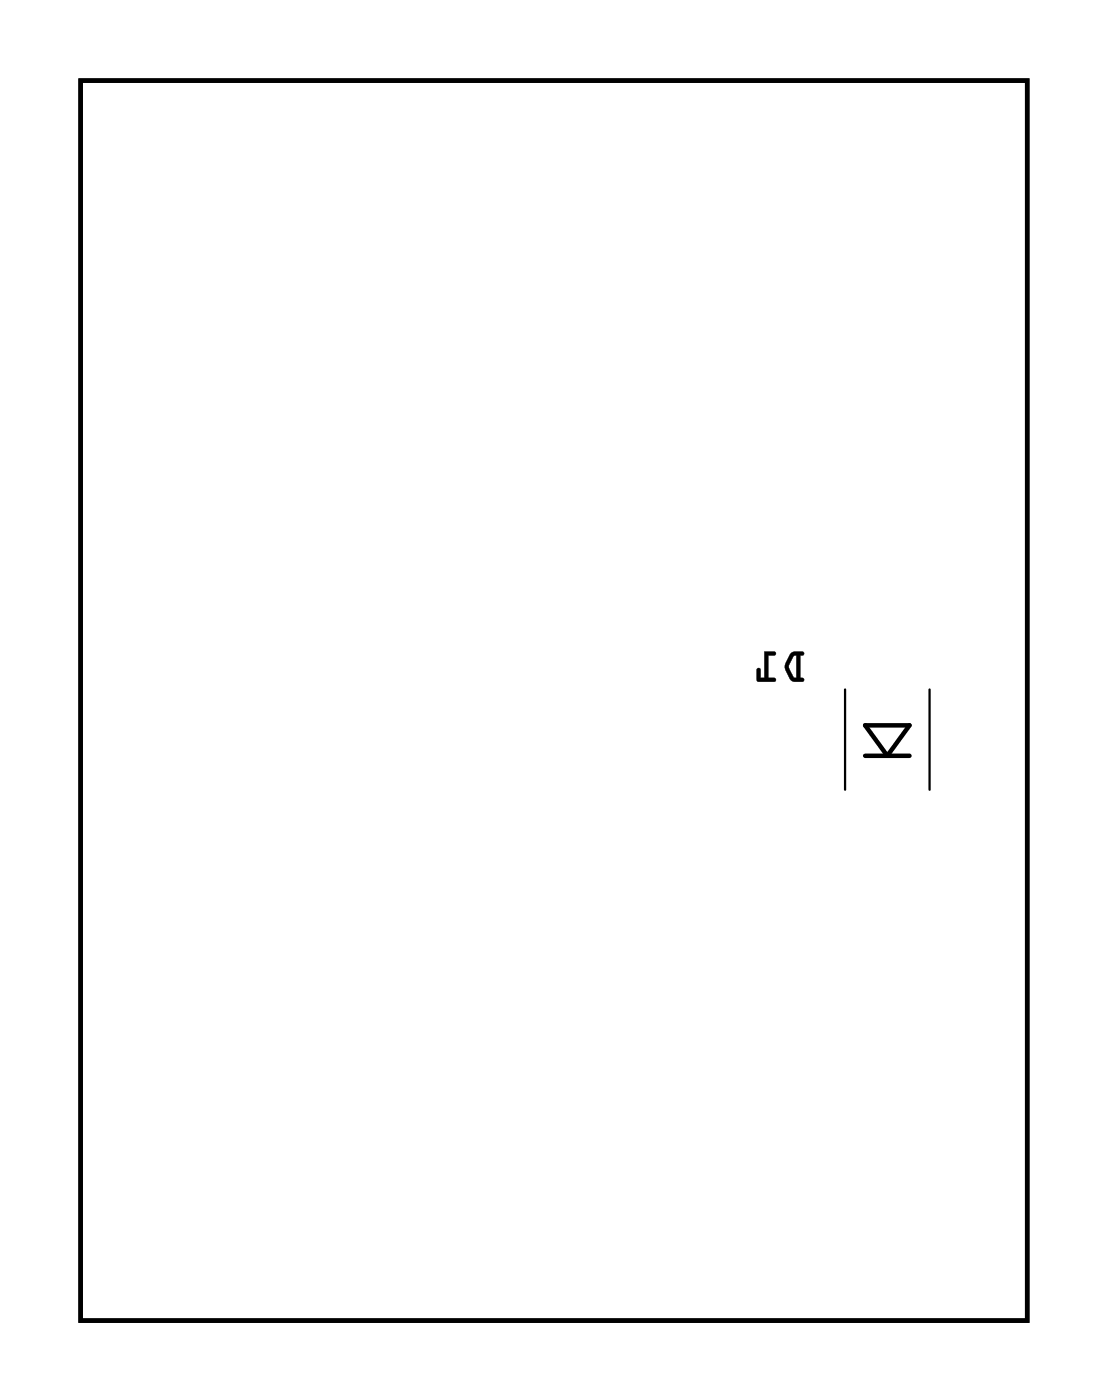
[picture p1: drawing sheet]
<svg xmlns="http://www.w3.org/2000/svg" width="50mm" height="63mm" viewBox="0 0 50 63" stroke-linecap="round" stroke-linejoin="round" font-family="sans-serif">
<path d="M3.6 3.6h42.7v56h-42.7zM39 32.7h2l-1 1.4zM39 34.1h2" fill="none" stroke="#000" stroke-width=".2"/>
<g fill="#000">
<path d="M3.6 3.6h42.7v56h-42.7zM3.6 3.6v56h42.7v-56z"/>
<path d="M35.6 29.5a.81 .81 0 0 0 0 1.2l.6 .1 .1-.1-.2-.1v-1l.1-.1 .1-.1h-.5zM35.8 29.6h.1v1l-.1-.1-.2-.4zM34.5 29.4v1.2h-.2v-.4l-.1-.1-.1 .6h.8v-.1h-.3v-1h.3l.1-.2z"/>
<path d="M35.6 29.5l-.2 .5v.3l.3 .4 .5 .1a.1 .1 0 0 0 .1-.1 .1 .1 0 0 0-.1-.1h-.1v-1h.1a.1 .1 0 0 0 .1-.1 .1 .1 0 0 0-.1-.1zM35.7 29.5l.1-.1h.4v.2h-.1v1h.1v.1h-.5l-.3-.4v-.4zM35.8 29.6h.1v1l-.1-.1-.2-.4zM35.8 29.6l-.2 .5 .2 .4 .1 .1v-1zM34.5 29.4v1.2h-.2v-.4a.1 .1 0 0 0-.1-.1 .1 .1 0 0 0-.1 .1v.5l.8 .1a.1 .1 0 0 0 .1-.1 .1 .1 0 0 0-.1-.1h-.3v-1h.3a.1 .1 0 0 0 .1-.1 .1 .1 0 0 0-.1-.1zM34.5 29.4h.5l-.1 .2h-.3v1h.3v.1h-.8l.1-.6 .1 .1v.4h.2z"/>
</g>
<path d="M38.1 31.1v4.5M41.9 31.1v4.5" fill="none" stroke="#000" stroke-width=".1"/>
<circle cx="7" cy="15.5" r=".67" fill="#fff"/>
<circle cx="7" cy="15.5" r=".67" fill="none" stroke="#fff" stroke-width=".69" stroke-linecap="butt"/>
<path d="M6.3 14.8h1.4v1.4h-1.4z" fill="#fff"/>
<path d="M6.3 14.8h1.4v1.4h-1.4z" fill="none" stroke="#fff" stroke-width=".69" stroke-linecap="butt"/>
<circle cx="7" cy="18" r=".67" fill="#fff"/>
<circle cx="7" cy="18" r=".67" fill="none" stroke="#fff" stroke-width=".69" stroke-linecap="butt"/>
<circle cx="7" cy="20.6" r=".67" fill="#fff"/>
<circle cx="7" cy="20.6" r=".67" fill="none" stroke="#fff" stroke-width=".69" stroke-linecap="butt"/>
<circle cx="7" cy="23.1" r=".67" fill="#fff"/>
<circle cx="7" cy="23.1" r=".67" fill="none" stroke="#fff" stroke-width=".69" stroke-linecap="butt"/>
<circle cx="7" cy="25.7" r=".67" fill="#fff"/>
<circle cx="7" cy="25.7" r=".67" fill="none" stroke="#fff" stroke-width=".69" stroke-linecap="butt"/>
<circle cx="7" cy="28.2" r=".67" fill="#fff"/>
<circle cx="7" cy="28.2" r=".67" fill="none" stroke="#fff" stroke-width=".69" stroke-linecap="butt"/>
<circle cx="7" cy="30.7" r=".67" fill="#fff"/>
<circle cx="7" cy="30.7" r=".67" fill="none" stroke="#fff" stroke-width=".69" stroke-linecap="butt"/>
<circle cx="7" cy="33.3" r=".67" fill="#fff"/>
<circle cx="7" cy="33.3" r=".67" fill="none" stroke="#fff" stroke-width=".69" stroke-linecap="butt"/>
<circle cx="7" cy="35.8" r=".67" fill="#fff"/>
<circle cx="7" cy="35.8" r=".67" fill="none" stroke="#fff" stroke-width=".69" stroke-linecap="butt"/>
<circle cx="7" cy="38.4" r=".67" fill="#fff"/>
<circle cx="7" cy="38.4" r=".67" fill="none" stroke="#fff" stroke-width=".69" stroke-linecap="butt"/>
<circle cx="7" cy="40.9" r=".67" fill="#fff"/>
<circle cx="7" cy="40.9" r=".67" fill="none" stroke="#fff" stroke-width=".69" stroke-linecap="butt"/>
<circle cx="7" cy="43.4" r=".67" fill="#fff"/>
<circle cx="7" cy="43.4" r=".67" fill="none" stroke="#fff" stroke-width=".69" stroke-linecap="butt"/>
<circle cx="7" cy="46" r=".67" fill="#fff"/>
<circle cx="7" cy="46" r=".67" fill="none" stroke="#fff" stroke-width=".69" stroke-linecap="butt"/>
<circle cx="7" cy="48.5" r=".67" fill="#fff"/>
<circle cx="7" cy="48.5" r=".67" fill="none" stroke="#fff" stroke-width=".69" stroke-linecap="butt"/>
<circle cx="7" cy="51.1" r=".67" fill="#fff"/>
<circle cx="7" cy="51.1" r=".67" fill="none" stroke="#fff" stroke-width=".69" stroke-linecap="butt"/>
<circle cx="22.2" cy="15.5" r=".67" fill="#fff"/>
<circle cx="22.2" cy="15.5" r=".67" fill="none" stroke="#fff" stroke-width=".69" stroke-linecap="butt"/>
<circle cx="22.2" cy="18" r=".67" fill="#fff"/>
<circle cx="22.2" cy="18" r=".67" fill="none" stroke="#fff" stroke-width=".69" stroke-linecap="butt"/>
<circle cx="22.2" cy="20.6" r=".67" fill="#fff"/>
<circle cx="22.2" cy="20.6" r=".67" fill="none" stroke="#fff" stroke-width=".69" stroke-linecap="butt"/>
<circle cx="22.2" cy="23.1" r=".67" fill="#fff"/>
<circle cx="22.2" cy="23.1" r=".67" fill="none" stroke="#fff" stroke-width=".69" stroke-linecap="butt"/>
<circle cx="22.2" cy="25.7" r=".67" fill="#fff"/>
<circle cx="22.2" cy="25.7" r=".67" fill="none" stroke="#fff" stroke-width=".69" stroke-linecap="butt"/>
<circle cx="22.2" cy="28.2" r=".67" fill="#fff"/>
<circle cx="22.2" cy="28.2" r=".67" fill="none" stroke="#fff" stroke-width=".69" stroke-linecap="butt"/>
<circle cx="22.2" cy="30.7" r=".67" fill="#fff"/>
<circle cx="22.2" cy="30.7" r=".67" fill="none" stroke="#fff" stroke-width=".69" stroke-linecap="butt"/>
<circle cx="22.2" cy="33.3" r=".67" fill="#fff"/>
<circle cx="22.2" cy="33.3" r=".67" fill="none" stroke="#fff" stroke-width=".69" stroke-linecap="butt"/>
<circle cx="22.2" cy="35.8" r=".67" fill="#fff"/>
<circle cx="22.2" cy="35.8" r=".67" fill="none" stroke="#fff" stroke-width=".69" stroke-linecap="butt"/>
<circle cx="22.2" cy="38.4" r=".67" fill="#fff"/>
<circle cx="22.2" cy="38.4" r=".67" fill="none" stroke="#fff" stroke-width=".69" stroke-linecap="butt"/>
<circle cx="22.2" cy="40.9" r=".67" fill="#fff"/>
<circle cx="22.2" cy="40.9" r=".67" fill="none" stroke="#fff" stroke-width=".69" stroke-linecap="butt"/>
<circle cx="22.2" cy="43.4" r=".67" fill="#fff"/>
<circle cx="22.2" cy="43.4" r=".67" fill="none" stroke="#fff" stroke-width=".69" stroke-linecap="butt"/>
<circle cx="22.2" cy="46" r=".67" fill="#fff"/>
<circle cx="22.2" cy="46" r=".67" fill="none" stroke="#fff" stroke-width=".69" stroke-linecap="butt"/>
<circle cx="22.2" cy="48.5" r=".67" fill="#fff"/>
<circle cx="22.2" cy="48.5" r=".67" fill="none" stroke="#fff" stroke-width=".69" stroke-linecap="butt"/>
<circle cx="22.2" cy="51.1" r=".67" fill="#fff"/>
<circle cx="22.2" cy="51.1" r=".67" fill="none" stroke="#fff" stroke-width=".69" stroke-linecap="butt"/>
<circle cx="12.1" cy="13.1" r=".67" fill="#fff"/>
<circle cx="12.1" cy="13.1" r=".67" fill="none" stroke="#fff" stroke-width=".69" stroke-linecap="butt"/>
<circle cx="12.1" cy="15.6" r=".67" fill="#fff"/>
<circle cx="12.1" cy="15.6" r=".67" fill="none" stroke="#fff" stroke-width=".69" stroke-linecap="butt"/>
<circle cx="14.6" cy="13.1" r=".67" fill="#fff"/>
<circle cx="14.6" cy="13.1" r=".67" fill="none" stroke="#fff" stroke-width=".69" stroke-linecap="butt"/>
<circle cx="14.6" cy="15.6" r=".67" fill="#fff"/>
<circle cx="14.6" cy="15.6" r=".67" fill="none" stroke="#fff" stroke-width=".69" stroke-linecap="butt"/>
<circle cx="17.2" cy="13.1" r=".67" fill="#fff"/>
<circle cx="17.2" cy="13.1" r=".67" fill="none" stroke="#fff" stroke-width=".69" stroke-linecap="butt"/>
<circle cx="17.2" cy="15.6" r=".67" fill="#fff"/>
<circle cx="17.2" cy="15.6" r=".67" fill="none" stroke="#fff" stroke-width=".69" stroke-linecap="butt"/>
<circle cx="34.9" cy="46" r=".7" fill="#fff"/>
<circle cx="34.9" cy="46" r=".7" fill="none" stroke="#fff" stroke-width=".76" stroke-linecap="butt"/>
<circle cx="27.3" cy="46" r=".7" fill="#fff"/>
<circle cx="27.3" cy="46" r=".7" fill="none" stroke="#fff" stroke-width=".76" stroke-linecap="butt"/>
<circle cx="34.9" cy="33.3" r=".7" fill="#fff"/>
<circle cx="34.9" cy="33.3" r=".7" fill="none" stroke="#fff" stroke-width=".76" stroke-linecap="butt"/>
<circle cx="27.3" cy="33.3" r=".7" fill="#fff"/>
<circle cx="27.3" cy="33.3" r=".7" fill="none" stroke="#fff" stroke-width=".76" stroke-linecap="butt"/>
<circle cx="34.9" cy="43.4" r=".7" fill="#fff"/>
<circle cx="34.9" cy="43.4" r=".7" fill="none" stroke="#fff" stroke-width=".76" stroke-linecap="butt"/>
<circle cx="27.3" cy="43.4" r=".7" fill="#fff"/>
<circle cx="27.3" cy="43.4" r=".7" fill="none" stroke="#fff" stroke-width=".76" stroke-linecap="butt"/>
<circle cx="22.2" cy="7.9" r=".7" fill="#fff"/>
<circle cx="22.2" cy="7.9" r=".7" fill="none" stroke="#fff" stroke-width=".76" stroke-linecap="butt"/>
<circle cx="32.4" cy="7.9" r=".7" fill="#fff"/>
<circle cx="32.4" cy="7.9" r=".7" fill="none" stroke="#fff" stroke-width=".76" stroke-linecap="butt"/>
<path d="M41.8 12.2h1.5v1.5h-1.5z" fill="#fff"/>
<path d="M41.8 12.2h1.5v1.5h-1.5z" fill="none" stroke="#fff" stroke-width=".76" stroke-linecap="butt"/>
<circle cx="42.5" cy="13" r=".79" fill="#fff"/>
<circle cx="42.5" cy="13" r=".79" fill="none" stroke="#fff" stroke-width=".76" stroke-linecap="butt"/>
<circle cx="40" cy="13" r=".79" fill="#fff"/>
<circle cx="40" cy="13" r=".79" fill="none" stroke="#fff" stroke-width=".76" stroke-linecap="butt"/>
<circle cx="37.5" cy="13" r=".79" fill="#fff"/>
<circle cx="37.5" cy="13" r=".79" fill="none" stroke="#fff" stroke-width=".76" stroke-linecap="butt"/>
<circle cx="42.5" cy="28.2" r=".8" fill="#fff"/>
<circle cx="42.5" cy="28.2" r=".8" fill="none" stroke="#fff" stroke-width=".76" stroke-linecap="butt"/>
<circle cx="42.5" cy="23.1" r=".8" fill="#fff"/>
<circle cx="42.5" cy="23.1" r=".8" fill="none" stroke="#fff" stroke-width=".76" stroke-linecap="butt"/>
<circle cx="34.9" cy="51.1" r=".8" fill="#fff"/>
<circle cx="34.9" cy="51.1" r=".8" fill="none" stroke="#fff" stroke-width=".76" stroke-linecap="butt"/>
<circle cx="40" cy="51.1" r=".8" fill="#fff"/>
<circle cx="40" cy="51.1" r=".8" fill="none" stroke="#fff" stroke-width=".76" stroke-linecap="butt"/>
<path d="M38.8 34.7h2.4v2.2h-2.4z" fill="#fff"/>
<path d="M38.8 34.7h2.4v2.2h-2.4z" fill="none" stroke="#fff" stroke-width=".25"/>
<path d="M38.8 29.8h2.4v2.2h-2.4z" fill="#fff"/>
<path d="M38.8 29.8h2.4v2.2h-2.4z" fill="none" stroke="#fff" stroke-width=".25"/>
<circle cx="29.8" cy="48.5" r=".74" fill="#fff"/>
<circle cx="29.8" cy="48.5" r=".74" fill="none" stroke="#fff" stroke-width=".76" stroke-linecap="butt"/>
<circle cx="27.3" cy="48.5" r=".74" fill="#fff"/>
<circle cx="27.3" cy="48.5" r=".74" fill="none" stroke="#fff" stroke-width=".76" stroke-linecap="butt"/>
<circle cx="29.8" cy="35.8" r=".74" fill="#fff"/>
<circle cx="29.8" cy="35.8" r=".74" fill="none" stroke="#fff" stroke-width=".76" stroke-linecap="butt"/>
<circle cx="27.3" cy="35.8" r=".74" fill="#fff"/>
<circle cx="27.3" cy="35.8" r=".74" fill="none" stroke="#fff" stroke-width=".76" stroke-linecap="butt"/>
<circle cx="29.8" cy="40.9" r=".74" fill="#fff"/>
<circle cx="29.8" cy="40.9" r=".74" fill="none" stroke="#fff" stroke-width=".76" stroke-linecap="butt"/>
<circle cx="27.3" cy="40.9" r=".74" fill="#fff"/>
<circle cx="27.3" cy="40.9" r=".74" fill="none" stroke="#fff" stroke-width=".76" stroke-linecap="butt"/>
<circle cx="27.3" cy="20.6" r=".74" fill="#fff"/>
<circle cx="27.3" cy="20.6" r=".74" fill="none" stroke="#fff" stroke-width=".76" stroke-linecap="butt"/>
<circle cx="27.3" cy="23.1" r=".74" fill="#fff"/>
<circle cx="27.3" cy="23.1" r=".74" fill="none" stroke="#fff" stroke-width=".76" stroke-linecap="butt"/>
<circle cx="27.3" cy="25.7" r=".74" fill="#fff"/>
<circle cx="27.3" cy="25.7" r=".74" fill="none" stroke="#fff" stroke-width=".76" stroke-linecap="butt"/>
<circle cx="27.3" cy="28.2" r=".74" fill="#fff"/>
<circle cx="27.3" cy="28.2" r=".74" fill="none" stroke="#fff" stroke-width=".76" stroke-linecap="butt"/>
</svg>
